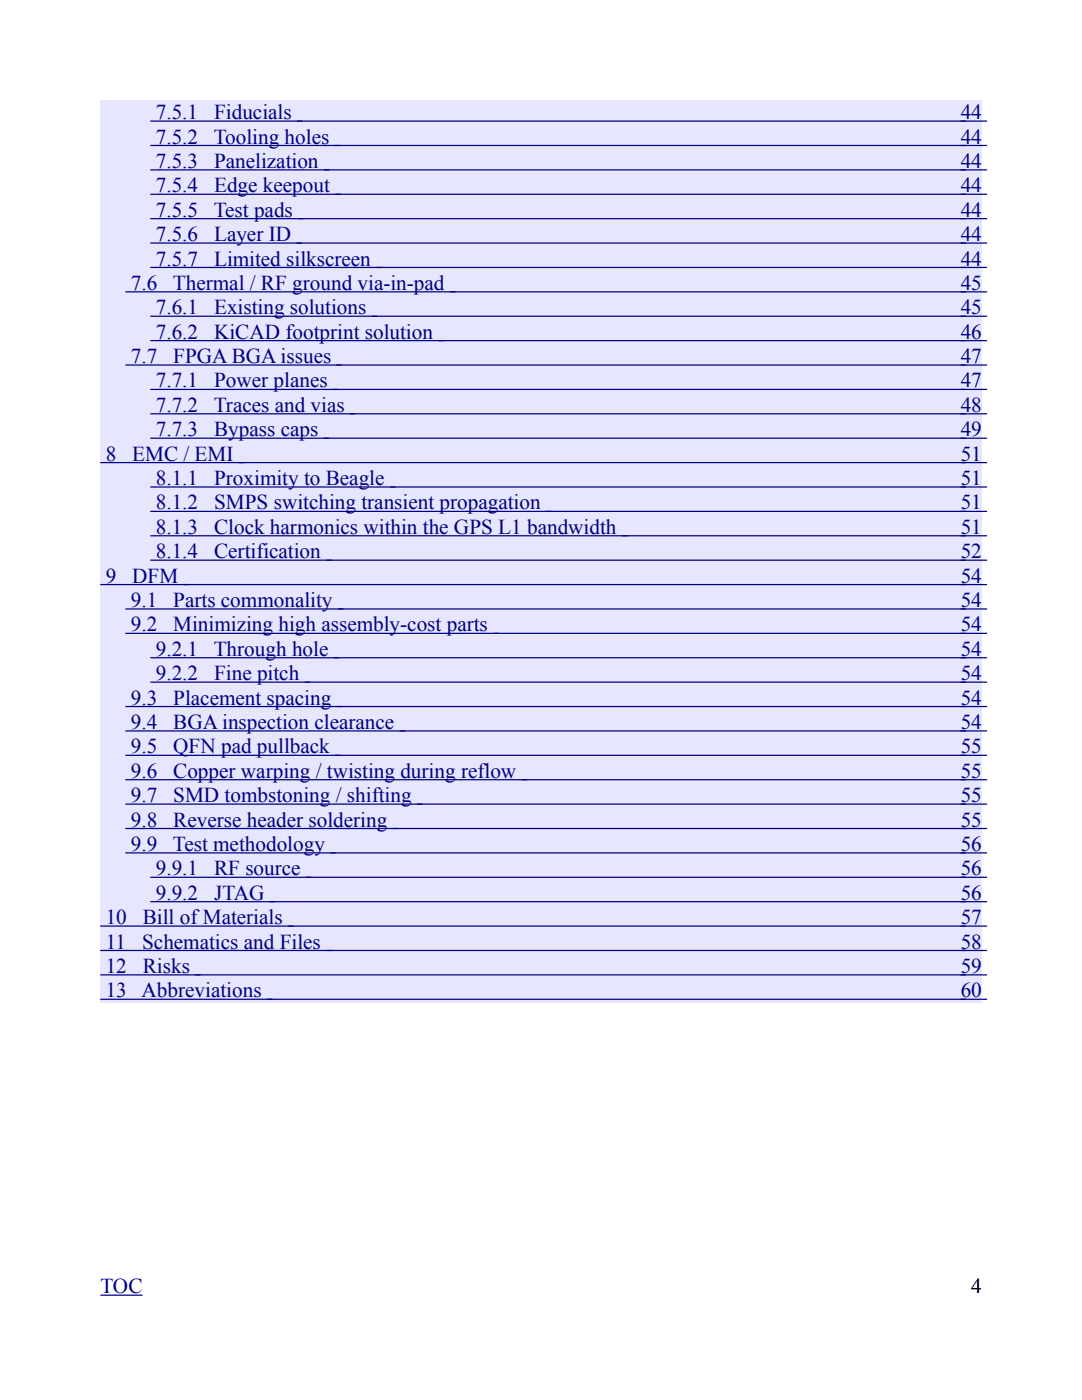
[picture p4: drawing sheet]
<svg xmlns="http://www.w3.org/2000/svg" width="216mm" height="279mm" viewBox="0 0 216 279" stroke-linecap="round" stroke-linejoin="round" font-family="sans-serif">
<defs><g id="words">
<g font-size="4.2" fill="#000080">
<text x="31.1" y="23.8">7.5.1</text>
<text x="42.7" y="23.8">Fiducials</text>
<text x="191.7" y="23.8">44</text>
<text x="31.1" y="28.6">7.5.2</text>
<text x="42.6" y="28.6">Tooling holes</text>
<text x="191.7" y="28.6">44</text>
<text x="31.1" y="33.5">7.5.3</text>
<text x="42.7" y="33.5">Panelization</text>
<text x="191.7" y="33.5">44</text>
<text x="31.1" y="38.4">7.5.4</text>
<text x="42.7" y="38.4">Edge keepout</text>
<text x="191.7" y="38.4">44</text>
<text x="31.1" y="43.3">7.5.5</text>
<text x="42.6" y="43.3">Test pads</text>
<text x="191.7" y="43.3">44</text>
<text x="31.1" y="48.1">7.5.6</text>
<text x="31.1" y="53">7.5.7</text>
<text x="42.7" y="48.1">Layer ID</text>
<text x="42.7" y="53">Limited silkscreen</text>
<text x="191.7" y="48.1">44</text>
<text x="191.7" y="53">44</text>
<text x="26.1" y="57.9">7.6</text>
<text x="34.5" y="57.9">Thermal / RF ground via-in-pad</text>
<text x="191.7" y="57.9">45</text>
<text x="31.1" y="62.7">7.6.1</text>
<text x="42.7" y="62.7">Existing solutions</text>
<text x="191.7" y="62.7">45</text>
<text x="31.1" y="67.6">7.6.2</text>
<text x="42.7" y="67.6">KiCAD footprint solution</text>
<text x="191.7" y="67.6">46</text>
<text x="26.1" y="72.5">7.7</text>
<text x="31.1" y="77.3">7.7.1</text>
<text x="34.6" y="72.5">FPGA BGA issues</text>
<text x="42.7" y="77.3">Power planes</text>
<text x="191.7" y="72.5">47</text>
<text x="191.7" y="77.3">47</text>
<text x="31.1" y="82.2">7.7.2</text>
<text x="42.6" y="82.2">Traces and vias</text>
<text x="191.7" y="82.2">48</text>
<text x="31.1" y="87.1">7.7.3</text>
<text x="42.7" y="87.1">Bypass caps</text>
<text x="191.7" y="87.1">49</text>
<text x="21.1" y="91.9">8</text>
<text x="26.4" y="91.9">EMC / EMI</text>
<text x="191.7" y="91.9">51</text>
<text x="31.1" y="96.8">8.1.1</text>
<text x="31.1" y="101.7">8.1.2</text>
<text x="42.7" y="96.8">Proximity to Beagle</text>
<text x="42.7" y="101.7">SMPS switching transient propagation</text>
<text x="191.7" y="96.8">51</text>
<text x="191.7" y="101.7">51</text>
<text x="31.1" y="106.5">8.1.3</text>
<text x="42.7" y="106.5">Clock harmonics within the GPS L1 bandwidth</text>
<text x="191.7" y="106.5">51</text>
<text x="31.1" y="111.4">8.1.4</text>
<text x="42.7" y="111.4">Certification</text>
<text x="191.7" y="111.4">52</text>
<text x="21.1" y="116.3">9</text>
<text x="26.4" y="116.3">DFM</text>
<text x="191.7" y="116.3">54</text>
<text x="26.1" y="121.1">9.1</text>
<text x="34.6" y="121.1">Parts commonality</text>
<text x="191.7" y="121.1">54</text>
<text x="26.1" y="126">9.2</text>
<text x="31.1" y="130.9">9.2.1</text>
<text x="34.6" y="126">Minimizing high assembly-cost parts</text>
<text x="42.6" y="130.9">Through hole</text>
<text x="191.7" y="126">54</text>
<text x="191.7" y="130.9">54</text>
<text x="31.1" y="135.7">9.2.2</text>
<text x="42.7" y="135.7">Fine pitch</text>
<text x="191.7" y="135.7">54</text>
<text x="26.1" y="140.6">9.3</text>
<text x="34.6" y="140.6">Placement spacing</text>
<text x="191.7" y="140.6">54</text>
<text x="26.1" y="145.5">9.4</text>
<text x="34.6" y="145.5">BGA inspection clearance</text>
<text x="191.7" y="145.5">54</text>
<text x="26.1" y="150.4">9.5</text>
<text x="26.1" y="155.2">9.6</text>
<text x="34.6" y="150.4">QFN pad pullback</text>
<text x="34.6" y="155.2">Copper warping / twisting during reflow</text>
<text x="191.7" y="150.4">55</text>
<text x="191.7" y="155.2">55</text>
<text x="26.1" y="160.1">9.7</text>
<text x="34.6" y="160.1">SMD tombstoning / shifting</text>
<text x="191.7" y="160.1">55</text>
<text x="26.1" y="165">9.8</text>
<text x="34.6" y="165">Reverse header soldering</text>
<text x="191.7" y="165">55</text>
<text x="26.1" y="169.8">9.9</text>
<text x="34.5" y="169.8">Test methodology</text>
<text x="191.7" y="169.8">56</text>
<text x="31.1" y="174.7">9.9.1</text>
<text x="31.1" y="179.6">9.9.2</text>
<text x="42.7" y="174.7">RF source</text>
<text x="42.7" y="179.6">JTAG</text>
<text x="191.7" y="174.7">56</text>
<text x="191.7" y="179.6">56</text>
<text x="21.1" y="184.4">10</text>
<text x="28.5" y="184.4">Bill of Materials</text>
<text x="191.7" y="184.4">57</text>
<text x="21.1" y="189.3">11</text>
<text x="28.4" y="189.3">Schematics and Files</text>
<text x="191.7" y="189.3">58</text>
<text x="21.1" y="194.2">12</text>
<text x="28.5" y="194.2">Risks</text>
<text x="191.7" y="194.2">59</text>
<text x="21.1" y="199">13 Abbreviations</text>
<text x="191.7" y="199">60</text>
<text x="20" y="258.1">TOC</text>
</g>
<text font-size="4.2" x="193.8" y="258.1">4</text>
</g></defs>
<path d="M20 20h175.9v180.1h-175.9z" fill-rule="evenodd" fill="#e6e6ff"/>
<g fill="none" stroke="#000080" stroke-width=".25">
<path d="M30 24.2h167M30 29h167M30 33.9h167M30 38.8h167M25 58.2h172M30 43.6h167M30 48.5h167M30 53.4h167M25 72.8h172M30 63.1h167M30 68h167M30 77.7h167"/>
<path d="M20 92.3h177M30 82.6h167M30 87.5h167M30 97.2h167M20 116.7h177M30 102.1h167M30 106.9h167M30 111.8h167M25 121.5h172M25 126.4h172M30 131.3h167M30 136.1h167"/>
<path d="M25 141h172M25 145.9h172M25 150.7h172M25 155.6h172M25 160.5h172M25 165.3h172M25 170.2h172M30 175.1h167M30 180h167M20 184.8h177M20 189.7h177M20 194.6h177"/>
<path d="M20 199.4h177M20 258.5h8.4"/>
</g>
<use href="#words"/>
</svg>
